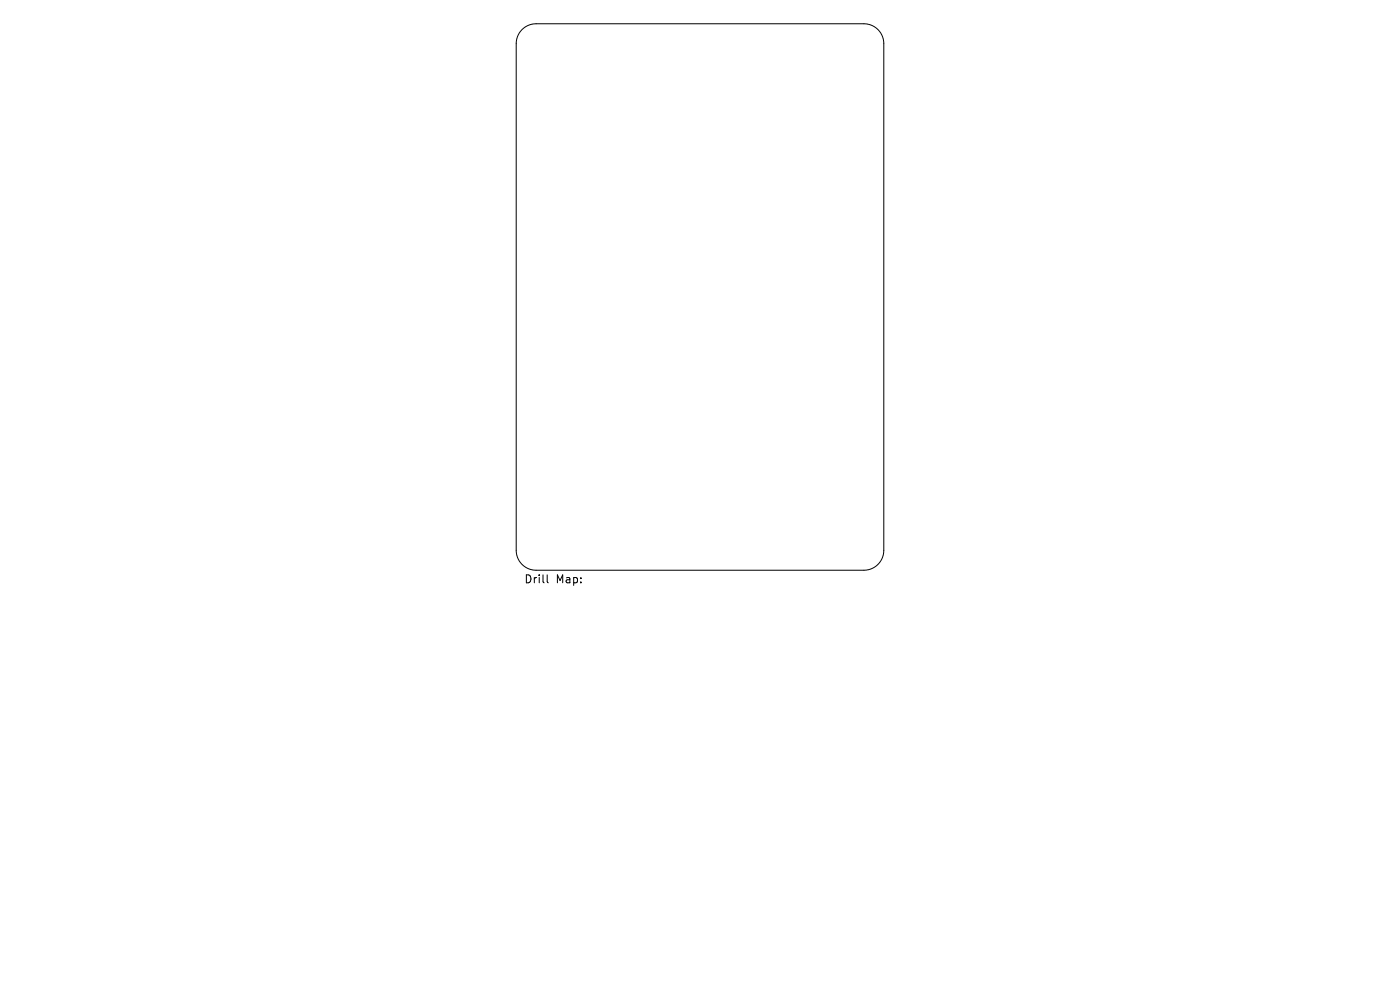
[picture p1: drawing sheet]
<svg xmlns="http://www.w3.org/2000/svg" width="297mm" height="210mm" viewBox="0 0 297 210" stroke-linecap="round" stroke-linejoin="round" font-family="sans-serif">
<defs><g id="words">
<g font-size="2.3">
<text x="111.2" y="124">Drill</text>
<text x="117.9" y="124">Map:</text>
</g>
</g></defs>
<path d="M110.8 6.2a4.2 4.2 0 0 1 2.9-1.2h69.6a4.2 4.2 0 0 1 4.2 4.3v107.4a4.2 4.2 0 0 1-4.2 4.3h-69.6a4.2 4.2 0 0 1-4.2-4.3v-107.4a4.2 4.2 0 0 1 1.3-3.1zM116.1 121.9v1.5l.2 .2" fill="none" stroke="#000" stroke-width=".21"/>
<use href="#words"/>
</svg>
